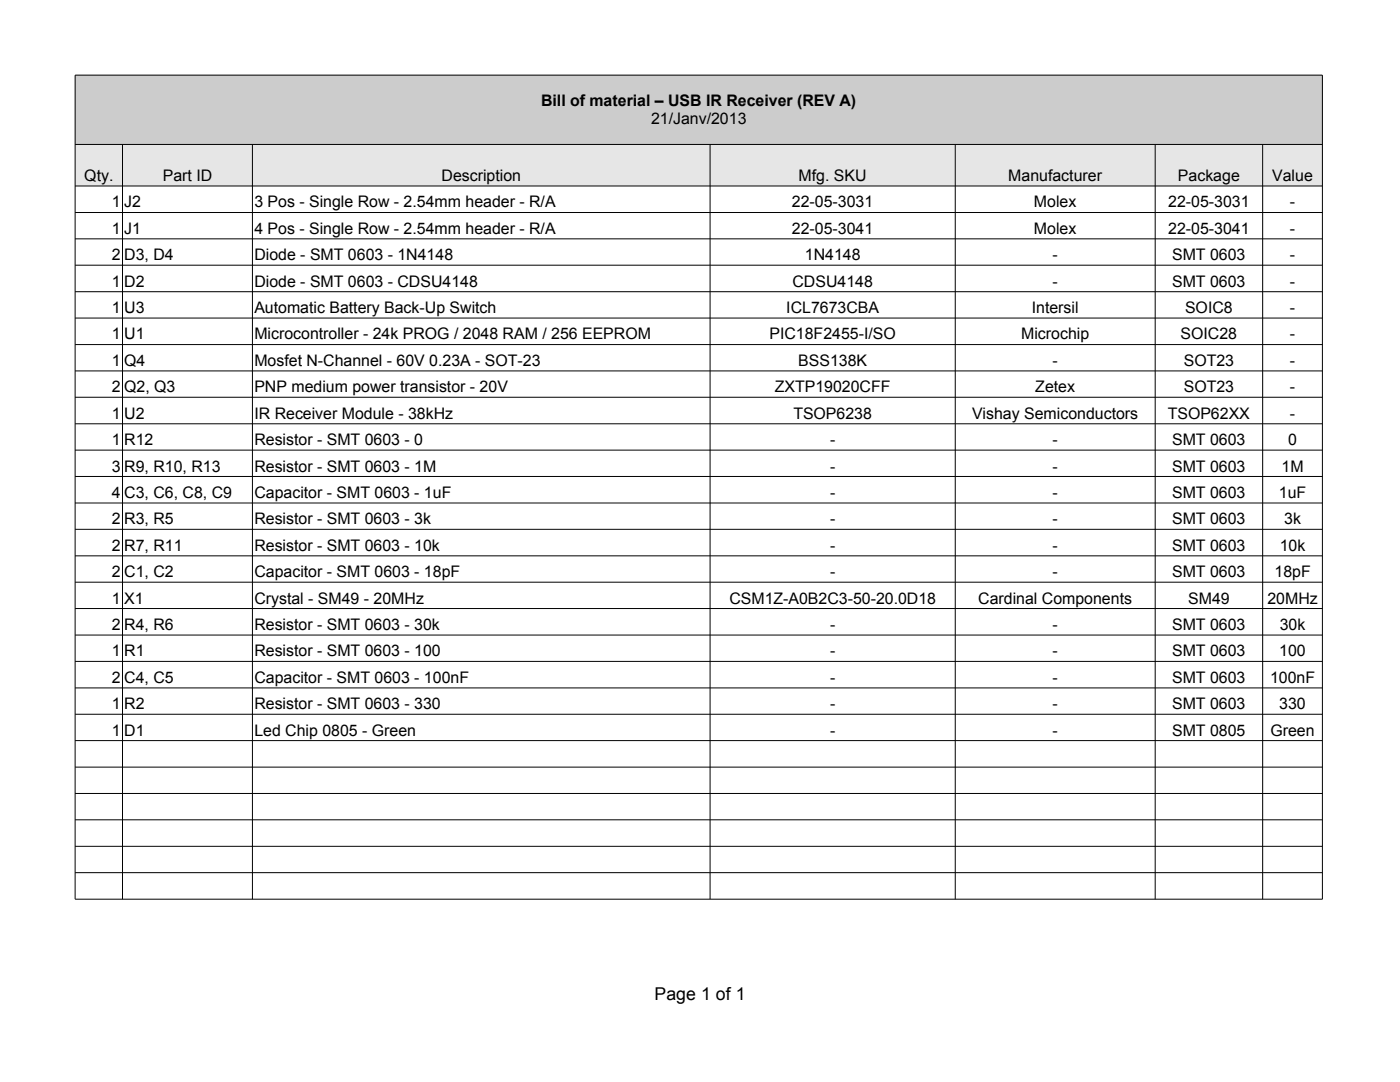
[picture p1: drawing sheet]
<svg xmlns="http://www.w3.org/2000/svg" width="279mm" height="216mm" viewBox="0 0 279 216" stroke-linecap="round" stroke-linejoin="round" font-family="sans-serif">
<defs><g id="words">
<text font-size="3.5" x="130.6" y="199.6">Page 1 of 1</text>
<g font-size="3.2">
<text x="108" y="21.2">Bill of material – USB IR Receiver (REV A)</text>
<text x="129.9" y="24.8">21/Janv/2013</text>
<text x="16.8" y="36.1">Qty.</text>
<text x="22.3" y="41.4">1</text>
<text x="24.8" y="41.4">J2</text>
<text x="32.5" y="36.1">Part ID</text>
<text x="50.8" y="41.4">3 Pos - Single Row - 2.54mm header - R/A</text>
<text x="88.1" y="36.1">Description</text>
<text x="158" y="41.4">22-05-3031</text>
<text x="159.4" y="36.1">Mfg. SKU</text>
<text x="201.2" y="36.1">Manufacturer</text>
<text x="206.3" y="41.4">Molex</text>
<text x="233.2" y="41.4">22-05-3031</text>
<text x="235.1" y="36.1">Package</text>
<text x="253.9" y="36.1">Value</text>
<text x="257.4" y="41.4">-</text>
<text x="22.3" y="46.6">1</text>
<text x="24.8" y="46.6">J1</text>
<text x="50.8" y="46.6">4 Pos - Single Row - 2.54mm header - R/A</text>
<text x="158" y="46.6">22-05-3041</text>
<text x="206.3" y="46.6">Molex</text>
<text x="233.2" y="46.6">22-05-3041</text>
<text x="257.4" y="46.6">-</text>
<text x="22.3" y="51.9">2</text>
<text x="24.8" y="51.9">D3, D4</text>
<text x="50.8" y="51.9">Diode - SMT 0603 - 1N4148</text>
<text x="160.6" y="51.9">1N4148</text>
<text x="210" y="51.9">-</text>
<text x="233.9" y="51.9">SMT 0603</text>
<text x="257.4" y="51.9">-</text>
<text x="22.3" y="57.2">1</text>
<text x="24.8" y="57.2">D2</text>
<text x="50.8" y="57.2">Diode - SMT 0603 - CDSU4148</text>
<text x="158.2" y="57.2">CDSU4148</text>
<text x="210" y="57.2">-</text>
<text x="233.9" y="57.2">SMT 0603</text>
<text x="257.4" y="57.2">-</text>
<text x="22.3" y="62.5">1</text>
<text x="24.8" y="62.5">U3</text>
<text x="50.8" y="62.5">Automatic Battery Back-Up Switch</text>
<text x="156.9" y="62.5">ICL7673CBA</text>
<text x="205.9" y="62.5">Intersil</text>
<text x="236.5" y="62.5">SOIC8</text>
<text x="257.4" y="62.5">-</text>
<text x="22.3" y="67.7">1</text>
<text x="24.8" y="67.7">U1</text>
<text x="50.8" y="67.7">Microcontroller - 24k PROG / 2048 RAM / 256 EEPROM</text>
<text x="153.6" y="67.7">PIC18F2455-I/SO</text>
<text x="203.8" y="67.7">Microchip</text>
<text x="235.6" y="67.7">SOIC28</text>
<text x="257.4" y="67.7">-</text>
<text x="22.3" y="73">1</text>
<text x="24.8" y="73">Q4</text>
<text x="50.8" y="73">Mosfet N-Channel - 60V 0.23A - SOT-23</text>
<text x="159.3" y="73">BSS138K</text>
<text x="210" y="73">-</text>
<text x="236.3" y="73">SOT23</text>
<text x="257.4" y="73">-</text>
<text x="22.3" y="78.3">2</text>
<text x="22.3" y="83.5">1</text>
<text x="24.8" y="78.3">Q2, Q3</text>
<text x="24.8" y="83.5">U2</text>
<text x="50.8" y="78.3">PNP medium power transistor - 20V</text>
<text x="50.8" y="83.5">IR Receiver Module - 38kHz</text>
<text x="154.6" y="78.3">ZXTP19020CFF</text>
<text x="158.3" y="83.5">TSOP6238</text>
<text x="194" y="83.5">Vishay Semiconductors</text>
<text x="206.6" y="78.3">Zetex</text>
<text x="233" y="83.5">TSOP62XX</text>
<text x="236.3" y="78.3">SOT23</text>
<text x="257.4" y="78.3">-</text>
<text x="257.4" y="83.5">-</text>
<text x="22.3" y="88.8">1</text>
<text x="24.8" y="88.8">R12</text>
<text x="50.8" y="88.8">Resistor - SMT 0603 - 0</text>
<text x="165.7" y="88.8">-</text>
<text x="210" y="88.8">-</text>
<text x="233.9" y="88.8">SMT 0603</text>
<text x="257.1" y="88.8">0</text>
<text x="22.3" y="94.1">3</text>
<text x="24.8" y="94.1">R9, R10, R13</text>
<text x="50.8" y="94.1">Resistor - SMT 0603 - 1M</text>
<text x="165.7" y="94.1">-</text>
<text x="210" y="94.1">-</text>
<text x="233.9" y="94.1">SMT 0603</text>
<text x="255.8" y="94.1">1M</text>
<text x="22.3" y="99.3">4</text>
<text x="24.8" y="99.3">C3, C6, C8, C9</text>
<text x="50.8" y="99.3">Capacitor - SMT 0603 - 1uF</text>
<text x="165.7" y="99.3">-</text>
<text x="210" y="99.3">-</text>
<text x="233.9" y="99.3">SMT 0603</text>
<text x="255.2" y="99.3">1uF</text>
<text x="22.3" y="104.6">2</text>
<text x="24.8" y="104.6">R3, R5</text>
<text x="50.8" y="104.6">Resistor - SMT 0603 - 3k</text>
<text x="165.7" y="104.6">-</text>
<text x="210" y="104.6">-</text>
<text x="233.9" y="104.6">SMT 0603</text>
<text x="256.3" y="104.6">3k</text>
<text x="22.3" y="109.9">2</text>
<text x="24.8" y="109.9">R7, R11</text>
<text x="50.8" y="109.9">Resistor - SMT 0603 - 10k</text>
<text x="165.7" y="109.9">-</text>
<text x="210" y="109.9">-</text>
<text x="233.9" y="109.9">SMT 0603</text>
<text x="255.4" y="109.9">10k</text>
<text x="22.3" y="115.1">2</text>
<text x="24.8" y="115.1">C1, C2</text>
<text x="50.8" y="115.1">Capacitor - SMT 0603 - 18pF</text>
<text x="165.7" y="115.1">-</text>
<text x="210" y="115.1">-</text>
<text x="233.9" y="115.1">SMT 0603</text>
<text x="254.4" y="115.1">18pF</text>
<text x="22.3" y="120.4">1</text>
<text x="22.3" y="125.7">2</text>
<text x="24.8" y="120.4">X1</text>
<text x="24.8" y="125.7">R4, R6</text>
<text x="50.8" y="120.4">Crystal - SM49 - 20MHz</text>
<text x="50.8" y="125.7">Resistor - SMT 0603 - 30k</text>
<text x="145.6" y="120.4">CSM1Z-A0B2C3-50-20.0D18</text>
<text x="165.7" y="125.7">-</text>
<text x="195.2" y="120.4">Cardinal Components</text>
<text x="210" y="125.7">-</text>
<text x="233.9" y="125.7">SMT 0603</text>
<text x="237.1" y="120.4">SM49</text>
<text x="252.9" y="120.4">20MHz</text>
<text x="255.4" y="125.7">30k</text>
<text x="22.3" y="131">1</text>
<text x="24.8" y="131">R1</text>
<text x="50.8" y="131">Resistor - SMT 0603 - 100</text>
<text x="165.7" y="131">-</text>
<text x="210" y="131">-</text>
<text x="233.9" y="131">SMT 0603</text>
<text x="255.3" y="131">100</text>
<text x="22.3" y="136.2">2</text>
<text x="24.8" y="136.2">C4, C5</text>
<text x="50.8" y="136.2">Capacitor - SMT 0603 - 100nF</text>
<text x="165.7" y="136.2">-</text>
<text x="210" y="136.2">-</text>
<text x="233.9" y="136.2">SMT 0603</text>
<text x="253.5" y="136.2">100nF</text>
<text x="22.3" y="141.5">1</text>
<text x="24.8" y="141.5">R2</text>
<text x="50.8" y="141.5">Resistor - SMT 0603 - 330</text>
<text x="165.7" y="141.5">-</text>
<text x="210" y="141.5">-</text>
<text x="233.9" y="141.5">SMT 0603</text>
<text x="255.3" y="141.5">330</text>
<text x="22.3" y="146.8">1</text>
<text x="24.8" y="146.8">D1</text>
<text x="50.8" y="146.8">Led Chip 0805 - Green</text>
<text x="165.7" y="146.8">-</text>
<text x="210" y="146.8">-</text>
<text x="233.9" y="146.8">SMT 0805</text>
<text x="253.5" y="146.8">Green</text>
</g>
</g></defs>
<path d="M15 14.9h248.9v13.9h-248.9z" fill-rule="evenodd" fill="#ccc"/>
<path d="M15 28.8h248.9v8.3h-248.9z" fill-rule="evenodd" fill="#e6e6e6"/>
<g fill="none" stroke="#000" stroke-width=".2">
<path d="M15 15h248.9v164.4h-248.9zM15 28.8h248.9M15 37.1h248.9M24.4 28.8v150.6M50.4 28.8v150.6M141.7 28.8v150.6M190.6 28.8v150.6M230.5 28.8v150.6M252 28.8v150.6M15 42.4h248.9M15 47.7h248.9M15 52.9h248.9"/>
<path d="M15 58.2h248.9M15 63.5h248.9M15 68.8h248.9M15 74h248.9M15 79.3h248.9M15 84.6h248.9M15 89.8h248.9M15 95.1h248.9M15 100.4h248.9M15 105.6h248.9M15 110.9h248.9M15 116.2h248.9"/>
<path d="M15 121.4h248.9M15 126.7h248.9M15 132h248.9M15 137.3h248.9M15 142.5h248.9M15 147.8h248.9M15 153.1h248.9M15 158.3h248.9M15 163.6h248.9M15 168.9h248.9M15 174.1h248.9"/>
</g>
<use href="#words"/>
</svg>
